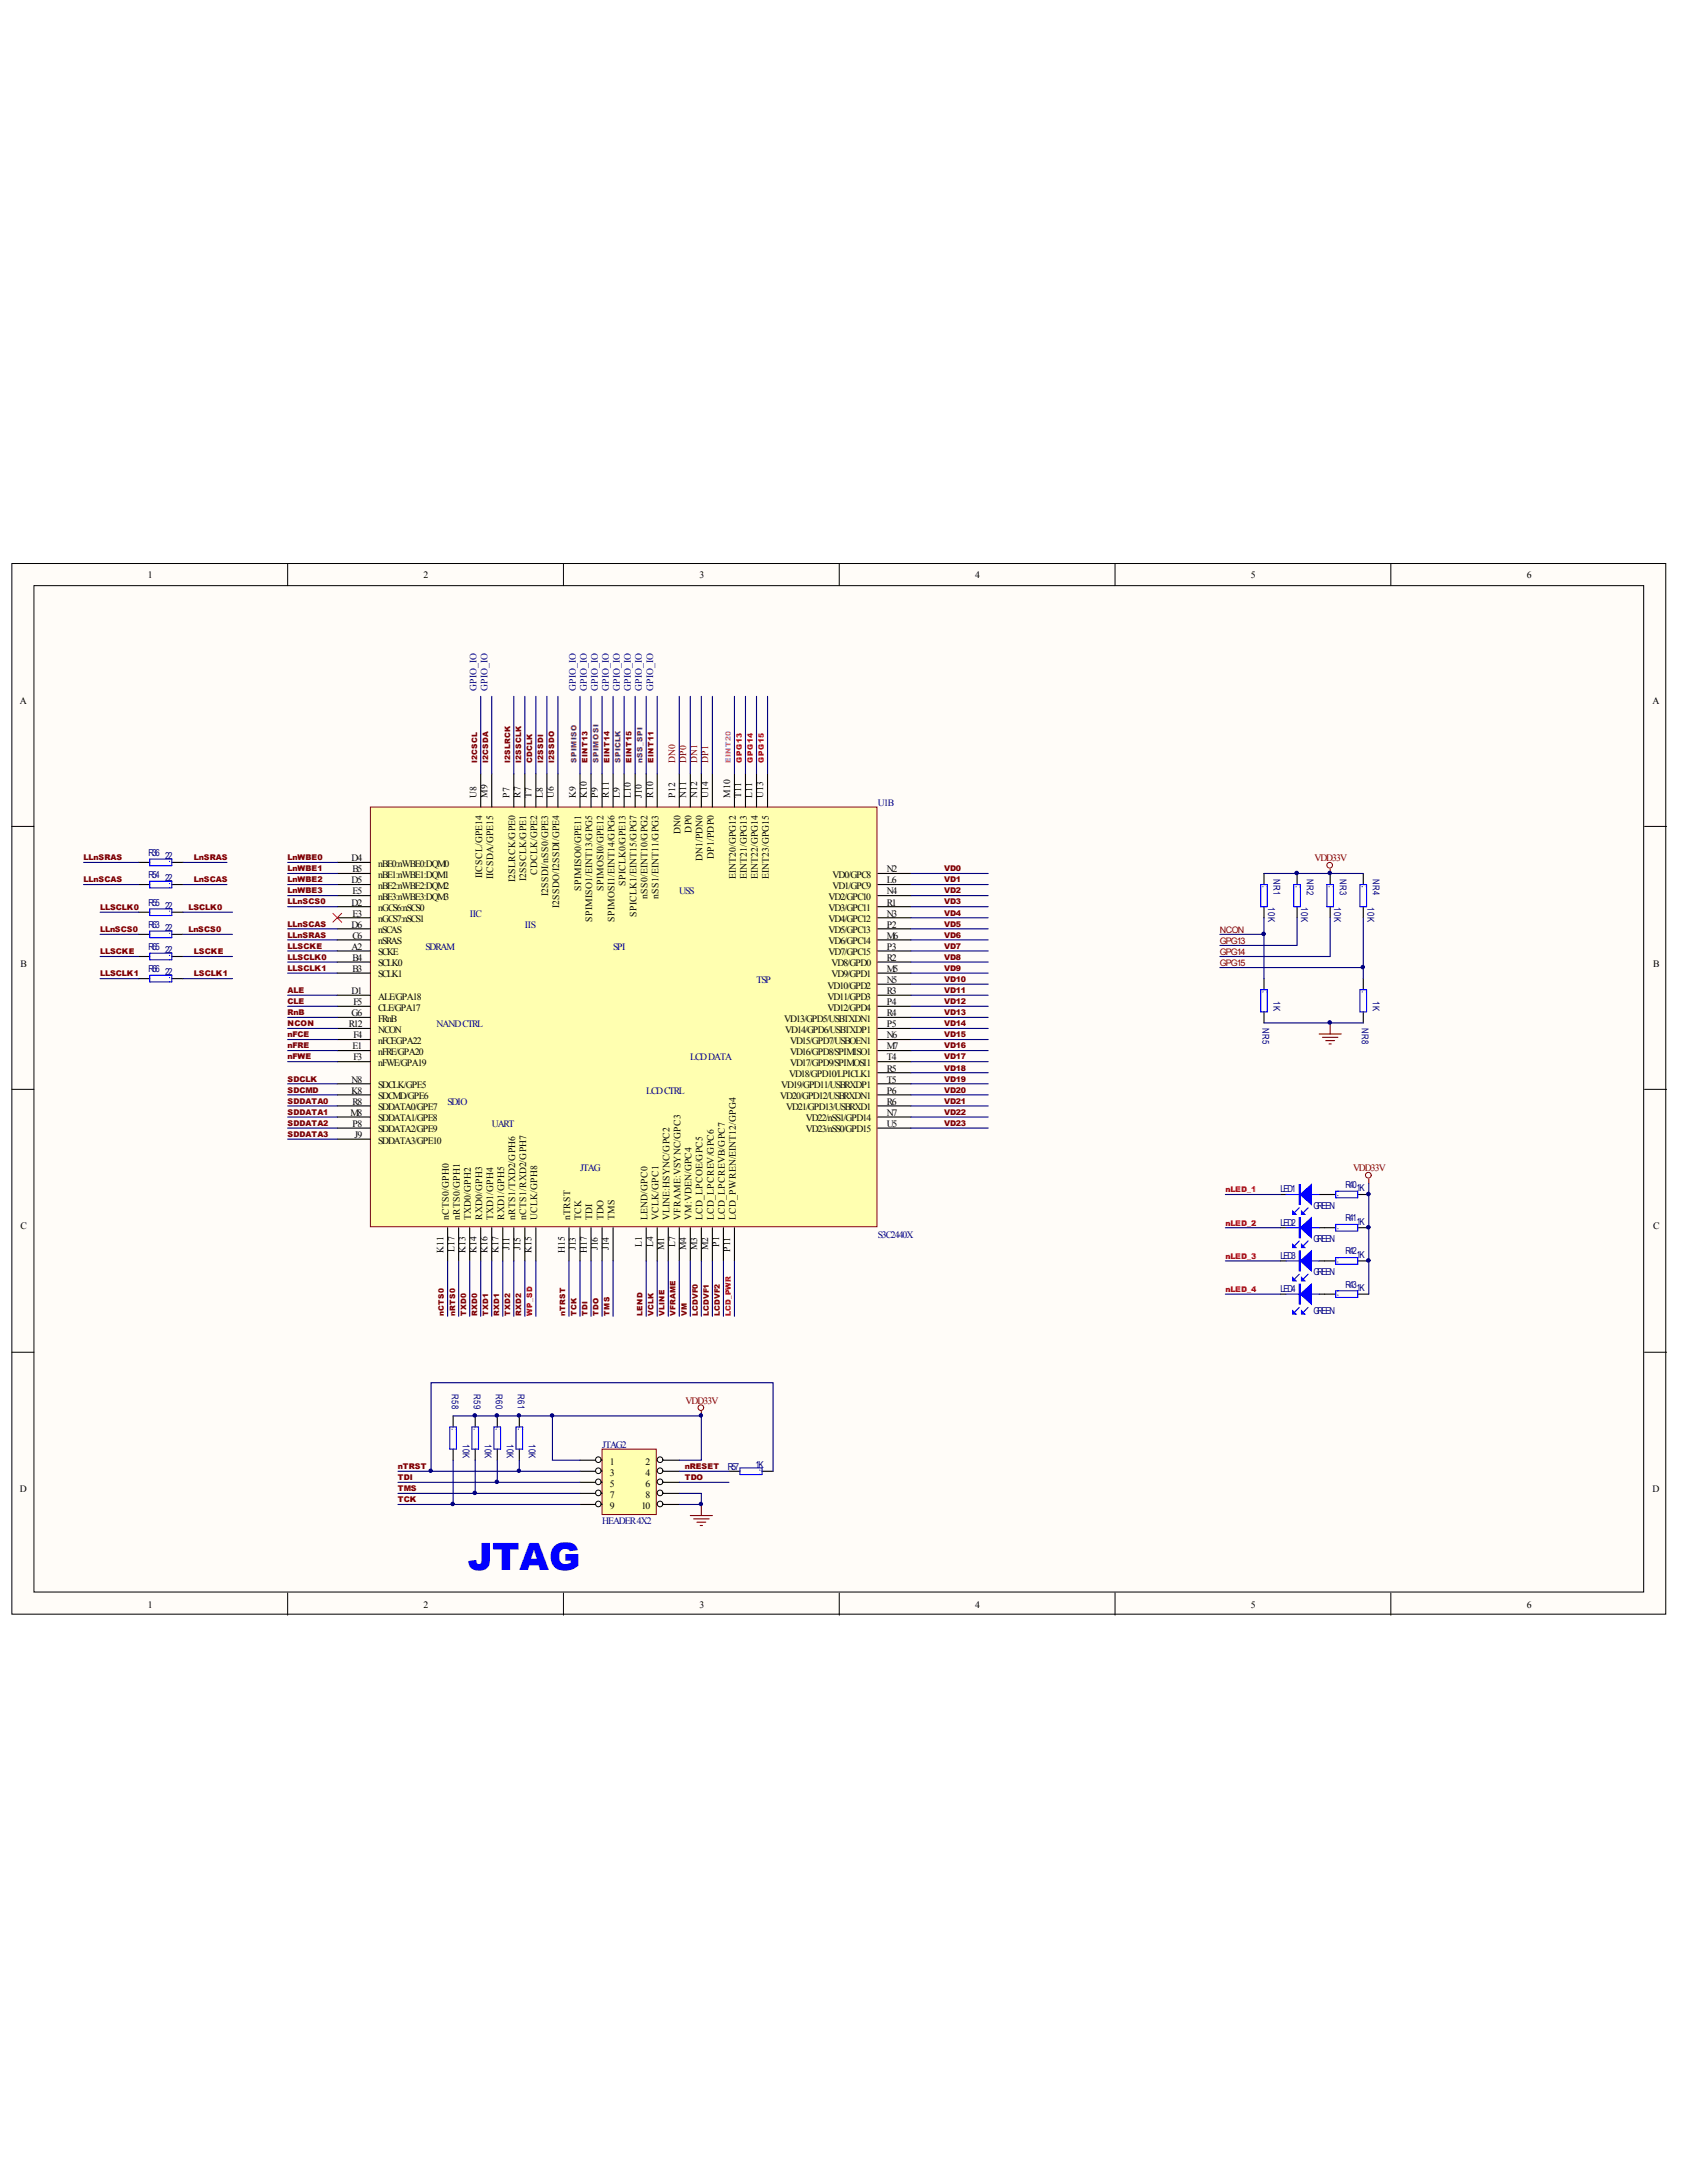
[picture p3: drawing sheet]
<svg xmlns="http://www.w3.org/2000/svg" width="216mm" height="279mm" viewBox="0 0 216 279" stroke-linecap="round" stroke-linejoin="round" font-family="sans-serif">
<defs><g id="words">
<text font-size="4.8" fill="#00f" x="59.8" y="200.7">JTAG</text>
<g font-size="1.2">
<text x="18.9" y="73.9">1</text>
<text x="54.1" y="73.9">2</text>
<text x="89.4" y="73.9">3</text>
<text x="124.7" y="73.9">4</text>
<text x="159.9" y="73.9">5</text>
<text x="195.2" y="73.9">6</text>
<text x="2.5" y="89.9">A</text>
<text x="211.3" y="89.9">A</text>
<text x="60.9" y="102" transform="rotate(-90 60.9 102)">U8</text>
<text x="62.3" y="102" transform="rotate(-90 62.3 102)">M9</text>
<text x="65.1" y="102" transform="rotate(-90 65.1 102)">P7</text>
<text x="66.6" y="102" transform="rotate(-90 66.6 102)">R7</text>
<text x="68" y="102" transform="rotate(-90 68 102)">T7</text>
<text x="69.4" y="102" transform="rotate(-90 69.4 102)">L8</text>
<text x="70.8" y="102" transform="rotate(-90 70.8 102)">U6</text>
<text x="73.6" y="102" transform="rotate(-90 73.6 102)">K9</text>
<text x="75" y="102" transform="rotate(-90 75 102)">K10</text>
<text x="76.4" y="102" transform="rotate(-90 76.4 102)">P9</text>
<text x="77.8" y="102" transform="rotate(-90 77.8 102)">R11</text>
<text x="79.2" y="102" transform="rotate(-90 79.2 102)">L9</text>
<text x="80.7" y="102" transform="rotate(-90 80.7 102)">L10</text>
<text x="82.1" y="102" transform="rotate(-90 82.1 102)">J10</text>
<text x="83.5" y="102" transform="rotate(-90 83.5 102)">R10</text>
<text x="86.3" y="102" transform="rotate(-90 86.3 102)">P12</text>
<text x="87" y="106.6" transform="rotate(-90 87 106.6)">DN0</text>
<text x="87.7" y="102" transform="rotate(-90 87.7 102)">N11</text>
<text x="88.4" y="106.4" transform="rotate(-90 88.4 106.4)">DP0</text>
<text x="89.1" y="102" transform="rotate(-90 89.1 102)">N12</text>
<text x="90.5" y="102" transform="rotate(-90 90.5 102)">U14</text>
<text x="93.3" y="102" transform="rotate(-90 93.3 102)">M10</text>
<text x="94.8" y="102" transform="rotate(-90 94.8 102)">T11</text>
<text x="96.2" y="102" transform="rotate(-90 96.2 102)">L11</text>
<text x="97.6" y="102" transform="rotate(-90 97.6 102)">U13</text>
<text x="44.9" y="110.1">D4</text>
<text x="44.9" y="112.9">D5</text>
<text x="45.1" y="111.5">B5</text>
<text x="48.3" y="110.8">nBE0:nWBE0:DQM0</text>
<text x="48.3" y="112.2">nBE1:nWBE1:DQM1</text>
<text x="48.3" y="113.6">nBE2:nWBE2:DQM2</text>
<text x="61.6" y="112.2" transform="rotate(-90 61.6 112.2)">IICSCL/GPE14</text>
<text x="63" y="112.4" transform="rotate(-90 63 112.4)">IICSDA/GPE15</text>
<text x="65.8" y="112.8" transform="rotate(-90 65.8 112.8)">I2SLRCK/GPE0</text>
<text x="67.3" y="112.6" transform="rotate(-90 67.3 112.6)">I2SSCLK/GPE1</text>
<text x="68.7" y="111.9" transform="rotate(-90 68.7 111.9)">CDCLK/GPE2</text>
<text x="74.3" y="113.9" transform="rotate(-90 74.3 113.9)">SPIMISO0/GPE11</text>
<text x="77.1" y="113.9" transform="rotate(-90 77.1 113.9)">SPIMOSI0/GPE12</text>
<text x="79.9" y="113.3" transform="rotate(-90 79.9 113.3)">SPICLK0/GPE13</text>
<text x="89.8" y="110.1" transform="rotate(-90 89.8 110.1)">DN1/PDN0</text>
<text x="91.2" y="109.8" transform="rotate(-90 91.2 109.8)">DP1/PDP0</text>
<text x="94" y="112.4" transform="rotate(-90 94 112.4)">EINT20/GPG12</text>
<text x="95.5" y="112.4" transform="rotate(-90 95.5 112.4)">EINT21/GPG13</text>
<text x="96.9" y="112.4" transform="rotate(-90 96.9 112.4)">EINT22/GPG14</text>
<text x="98.3" y="112.4" transform="rotate(-90 98.3 112.4)">EINT23/GPG15</text>
<text x="106.4" y="113.6">VD1/GPC9</text>
<text x="106.4" y="112.2">VD0/GPC8</text>
<text x="113.3" y="112.9">L6</text>
<text x="113.3" y="111.5">N2</text>
<text x="44.9" y="115.7">D2</text>
<text x="44.9" y="118.6">D6</text>
<text x="45.1" y="114.3">E5</text>
<text x="45.1" y="117.2">E3</text>
<text x="45.1" y="120">C6</text>
<text x="48.3" y="115">nBE3:nWBE3:DQM3</text>
<text x="48.3" y="116.5">nGCS6:nSCS0</text>
<text x="48.3" y="117.9">nGCS7:nSCS1</text>
<text x="48.3" y="119.3">nSCAS</text>
<text x="70.1" y="114.5" transform="rotate(-90 70.1 114.5)">I2SSDI/nSS0/GPE3</text>
<text x="71.5" y="116" transform="rotate(-90 71.5 116)">I2SSDO/I2SSDI/GPE4</text>
<text x="75.7" y="117.8" transform="rotate(-90 75.7 117.8)">SPIMISO1/EINT13/GPG5</text>
<text x="78.5" y="117.8" transform="rotate(-90 78.5 117.8)">SPIMOSI1/EINT14/GPG6</text>
<text x="81.4" y="117.2" transform="rotate(-90 81.4 117.2)">SPICLK1/EINT15/GPG7</text>
<text x="82.8" y="114.9" transform="rotate(-90 82.8 114.9)">nSS0/EINT10/GPG2</text>
<text x="84.2" y="114.9" transform="rotate(-90 84.2 114.9)">nSS1/EINT11/GPG3</text>
<text x="105.9" y="119.3">VD5/GPC13</text>
<text x="105.9" y="117.9">VD4/GPC12</text>
<text x="105.9" y="116.5">VD3/GPC11</text>
<text x="105.9" y="115">VD2/GPC10</text>
<text x="113.3" y="120">M6</text>
<text x="113.3" y="118.6">P2</text>
<text x="113.3" y="117.2">N3</text>
<text x="113.3" y="115.7">R1</text>
<text x="113.3" y="114.3">N4</text>
<text x="2.6" y="123.5">B</text>
<text x="44.9" y="121.4">A2</text>
<text x="45.1" y="122.8">B4</text>
<text x="45.1" y="124.2">B3</text>
<text x="48.3" y="120.7">nSRAS</text>
<text x="48.3" y="122.1">SCKE</text>
<text x="48.3" y="123.5">SCLK0</text>
<text x="48.3" y="124.9">SCLK1</text>
<text x="105.9" y="122.1">VD7/GPC15</text>
<text x="105.9" y="120.7">VD6/GPC14</text>
<text x="106.3" y="124.9">VD9/GPD1</text>
<text x="106.3" y="123.5">VD8/GPD0</text>
<text x="113.3" y="125.7">N5</text>
<text x="113.3" y="124.2">M5</text>
<text x="113.3" y="122.8">R2</text>
<text x="113.3" y="121.4">P3</text>
<text x="211.3" y="123.5">B</text>
<text x="44.6" y="131.3">R12</text>
<text x="44.9" y="127.1">D1</text>
<text x="44.9" y="129.9">G6</text>
<text x="45.2" y="128.5">F5</text>
<text x="48.3" y="127.8">ALE/GPA18</text>
<text x="48.3" y="129.2">CLE/GPA17</text>
<text x="48.3" y="130.6">FRnB</text>
<text x="100.2" y="130.6">VD13/GPD5/USBTXDN1</text>
<text x="105.8" y="129.2">VD12/GPD4</text>
<text x="105.8" y="127.8">VD11/GPD3</text>
<text x="105.8" y="126.4">VD10/GPD2</text>
<text x="113.3" y="131.3">P5</text>
<text x="113.3" y="129.9">R4</text>
<text x="113.3" y="128.5">P4</text>
<text x="113.3" y="127.1">R3</text>
<text x="45.1" y="134.1">E1</text>
<text x="45.2" y="132.7">F4</text>
<text x="45.2" y="135.6">F3</text>
<text x="48.3" y="132">NCON</text>
<text x="48.3" y="133.4">nFCEGPA22</text>
<text x="48.3" y="134.9">nFRE/GPA20</text>
<text x="48.3" y="136.3">nFWE/GPA19</text>
<text x="100.4" y="132">VD14/GPD6/USBTXDP1</text>
<text x="100.9" y="137.7">VD18/GPD10/LPICLK1</text>
<text x="101" y="136.3">VD17/GPD9/SPIMOSI1</text>
<text x="101" y="134.9">VD16/GPD8/SPIMISO1</text>
<text x="101" y="133.4">VD15/GPD7/USBOEN1</text>
<text x="113.3" y="137">R5</text>
<text x="113.3" y="135.6">T4</text>
<text x="113.3" y="134.1">M7</text>
<text x="113.3" y="132.7">N6</text>
<text x="44.8" y="142.6">M8</text>
<text x="44.9" y="138.4">N8</text>
<text x="44.9" y="139.8">K8</text>
<text x="45.1" y="141.2">R8</text>
<text x="48.3" y="139.1">SDCLK/GPE5</text>
<text x="48.3" y="140.5">SDCMD/GPE6</text>
<text x="48.3" y="141.9">SDDATA0/GPE7</text>
<text x="48.3" y="143.3">SDDATA1/GPE8</text>
<text x="99.7" y="140.5">VD20/GPD12/USBRXDN1</text>
<text x="99.9" y="139.1">VD19/GPD11/USBRXDP1</text>
<text x="100.5" y="141.9">VD21/GPD13/USBRXD1</text>
<text x="103" y="143.3">VD22/nSS1/GPD14</text>
<text x="113.3" y="142.6">N7</text>
<text x="113.3" y="141.2">R6</text>
<text x="113.3" y="139.8">P6</text>
<text x="113.3" y="138.4">T5</text>
<text x="45.1" y="144.1">P8</text>
<text x="45.3" y="145.5">J9</text>
<text x="48.3" y="144.8">SDDATA2/GPE9</text>
<text x="48.3" y="146.2">SDDATA3/GPE10</text>
<text x="103" y="144.8">VD23/nSS0/GPD15</text>
<text x="113.3" y="144.1">U5</text>
<text x="57.4" y="155.9" transform="rotate(-90 57.4 155.9)">nCTS0/GPH0</text>
<text x="58.8" y="155.9" transform="rotate(-90 58.8 155.9)">nRTS0/GPH1</text>
<text x="60.2" y="155.9" transform="rotate(-90 60.2 155.9)">TXD0/GPH2</text>
<text x="61.6" y="155.9" transform="rotate(-90 61.6 155.9)">RXD0/GPH3</text>
<text x="63" y="155.9" transform="rotate(-90 63 155.9)">TXD1/GPH4</text>
<text x="64.4" y="155.9" transform="rotate(-90 64.4 155.9)">RXD1/GPH5</text>
<text x="65.8" y="155.9" transform="rotate(-90 65.8 155.9)">nRTS1/TXD2/GPH6</text>
<text x="67.3" y="155.9" transform="rotate(-90 67.3 155.9)">nCTS1/RXD2/GPH7</text>
<text x="68.7" y="155.9" transform="rotate(-90 68.7 155.9)">UCLK/GPH8</text>
<text x="72.9" y="155.9" transform="rotate(-90 72.9 155.9)">nTRST</text>
<text x="74.3" y="155.9" transform="rotate(-90 74.3 155.9)">TCK</text>
<text x="75.7" y="155.9" transform="rotate(-90 75.7 155.9)">TDI</text>
<text x="77.1" y="155.9" transform="rotate(-90 77.1 155.9)">TDO</text>
<text x="78.5" y="155.9" transform="rotate(-90 78.5 155.9)">TMS</text>
<text x="82.8" y="155.9" transform="rotate(-90 82.8 155.9)">LEND/GPC0</text>
<text x="84.2" y="155.9" transform="rotate(-90 84.2 155.9)">VCLK/GPC1</text>
<text x="85.6" y="155.9" transform="rotate(-90 85.6 155.9)">VLINE:HSYNC/GPC2</text>
<text x="87" y="155.9" transform="rotate(-90 87 155.9)">VFRAME:VSYNC/GPC3</text>
<text x="88.4" y="155.9" transform="rotate(-90 88.4 155.9)">VM:VDEN/GPC4</text>
<text x="89.8" y="155.9" transform="rotate(-90 89.8 155.9)">LCD_LPCOE/GPC5</text>
<text x="91.2" y="155.9" transform="rotate(-90 91.2 155.9)">LCD_LPCREV/GPC6</text>
<text x="92.6" y="155.9" transform="rotate(-90 92.6 155.9)">LCD_LPCREVB/GPC7</text>
<text x="94" y="155.9" transform="rotate(-90 94 155.9)">LCD_PWREN/EINT12/GPG4</text>
<text x="2.6" y="157.2">C</text>
<text x="56.7" y="160.2" transform="rotate(-90 56.7 160.2)">K11</text>
<text x="58.1" y="160.1" transform="rotate(-90 58.1 160.1)">L17</text>
<text x="59.5" y="160.2" transform="rotate(-90 59.5 160.2)">K13</text>
<text x="60.9" y="160.2" transform="rotate(-90 60.9 160.2)">K14</text>
<text x="62.3" y="160.2" transform="rotate(-90 62.3 160.2)">K16</text>
<text x="63.7" y="160.2" transform="rotate(-90 63.7 160.2)">K17</text>
<text x="65.1" y="159.8" transform="rotate(-90 65.1 159.8)">J11</text>
<text x="66.6" y="159.8" transform="rotate(-90 66.6 159.8)">J15</text>
<text x="68" y="160.2" transform="rotate(-90 68 160.2)">K15</text>
<text x="72.2" y="160.2" transform="rotate(-90 72.2 160.2)">H15</text>
<text x="73.6" y="159.8" transform="rotate(-90 73.6 159.8)">J13</text>
<text x="75" y="160.2" transform="rotate(-90 75 160.2)">H17</text>
<text x="76.4" y="159.8" transform="rotate(-90 76.4 159.8)">J16</text>
<text x="77.8" y="159.8" transform="rotate(-90 77.8 159.8)">J14</text>
<text x="82.1" y="159.5" transform="rotate(-90 82.1 159.5)">L1</text>
<text x="83.5" y="159.5" transform="rotate(-90 83.5 159.5)">L4</text>
<text x="84.9" y="159.8" transform="rotate(-90 84.9 159.8)">M1</text>
<text x="86.3" y="159.5" transform="rotate(-90 86.3 159.5)">L7</text>
<text x="87.7" y="159.8" transform="rotate(-90 87.7 159.8)">M4</text>
<text x="89.1" y="159.8" transform="rotate(-90 89.1 159.8)">M3</text>
<text x="90.5" y="159.8" transform="rotate(-90 90.5 159.8)">M2</text>
<text x="91.9" y="159.5" transform="rotate(-90 91.9 159.5)">P1</text>
<text x="93.3" y="160.1" transform="rotate(-90 93.3 160.1)">P11</text>
<text x="211.3" y="157.2">C</text>
<text x="2.5" y="190.8">D</text>
<text x="77.9" y="187.2">1</text>
<text x="77.9" y="188.6">3</text>
<text x="77.9" y="190">5</text>
<text x="77.9" y="191.5">7</text>
<text x="82.5" y="187.2">2</text>
<text x="82.5" y="188.6">4</text>
<text x="82.5" y="190">6</text>
<text x="82.5" y="191.5">8</text>
<text x="211.3" y="190.8">D</text>
<text x="77.9" y="192.9">9</text>
<text x="82" y="192.9">10</text>
<text x="18.9" y="205.5">1</text>
<text x="54.1" y="205.5">2</text>
<text x="89.4" y="205.5">3</text>
<text x="124.7" y="205.5">4</text>
<text x="159.9" y="205.5">5</text>
<text x="195.2" y="205.5">6</text>
</g>
<g font-size="1.2" fill="#000080">
<text x="60.9" y="88.3" transform="rotate(-90 60.9 88.3)">GPIO_IO</text>
<text x="62.3" y="88.3" transform="rotate(-90 62.3 88.3)">GPIO_IO</text>
<text x="73.6" y="88.3" transform="rotate(-90 73.6 88.3)">GPIO_IO</text>
<text x="75" y="88.3" transform="rotate(-90 75 88.3)">GPIO_IO</text>
<text x="76.4" y="88.3" transform="rotate(-90 76.4 88.3)">GPIO_IO</text>
<text x="77.8" y="88.3" transform="rotate(-90 77.8 88.3)">GPIO_IO</text>
<text x="79.2" y="88.3" transform="rotate(-90 79.2 88.3)">GPIO_IO</text>
<text x="80.7" y="88.3" transform="rotate(-90 80.7 88.3)">GPIO_IO</text>
<text x="82.1" y="88.3" transform="rotate(-90 82.1 88.3)">GPIO_IO</text>
<text x="83.5" y="88.3" transform="rotate(-90 83.5 88.3)">GPIO_IO</text>
<text x="112.2" y="103">U1B</text>
<text x="19" y="109.4">R36</text>
<text x="19" y="112.2">R54</text>
<text x="21.1" y="109.8">22</text>
<text x="21.1" y="112.7">22</text>
<text x="162.8" y="112.4" transform="rotate(90 162.8 112.4)">NR1</text>
<text x="167" y="112.4" transform="rotate(90 167 112.4)">NR2</text>
<text x="171.3" y="112.4" transform="rotate(90 171.3 112.4)">NR3</text>
<text x="175.5" y="112.4" transform="rotate(90 175.5 112.4)">NR4</text>
<text x="19" y="115.8">R55</text>
<text x="19" y="118.6">R63</text>
<text x="21.1" y="116.2">22</text>
<text x="21.1" y="119">22</text>
<text x="60" y="117.2">IIC</text>
<text x="67.1" y="118.6">IIS</text>
<text x="86.8" y="114.3">USS</text>
<text x="162.1" y="115.9" transform="rotate(90 162.1 115.9)">10K</text>
<text x="166.3" y="115.9" transform="rotate(90 166.3 115.9)">10K</text>
<text x="170.6" y="115.9" transform="rotate(90 170.6 115.9)">10K</text>
<text x="174.8" y="115.9" transform="rotate(90 174.8 115.9)">10K</text>
<text x="19" y="121.4">R65</text>
<text x="19" y="124.3">R66</text>
<text x="21.1" y="121.9">22</text>
<text x="21.1" y="124.7">22</text>
<text x="54.4" y="121.4">SDRAM</text>
<text x="78.4" y="121.4">SPI</text>
<text x="96.7" y="125.7">TSP</text>
<text x="55.8" y="131.3">NANDCTRL</text>
<text x="161.4" y="131.5" transform="rotate(90 161.4 131.5)">NR5</text>
<text x="162.8" y="127.9" transform="rotate(90 162.8 127.9)">1K</text>
<text x="174.1" y="131.5" transform="rotate(90 174.1 131.5)">NR8</text>
<text x="175.5" y="127.9" transform="rotate(90 175.5 127.9)">1K</text>
<text x="88.2" y="135.6">LCDDATA</text>
<text x="57.2" y="141.2">SDIO</text>
<text x="82.6" y="139.8">LCDCTRL</text>
<text x="62.9" y="144.1">UART</text>
<text x="74.1" y="149.7">JTAG</text>
<text x="163.7" y="152.4">LED1</text>
<text x="167.9" y="154.5">GREEN</text>
<text x="172" y="151.9">R40</text>
<text x="173.4" y="152.3">1K</text>
<text x="112.2" y="158.2">S3C2440X</text>
<text x="163.7" y="156.7">LED2</text>
<text x="163.7" y="160.9">LED3</text>
<text x="167.9" y="158.8">GREEN</text>
<text x="172" y="156.1">R41</text>
<text x="172" y="160.4">R42</text>
<text x="173.4" y="156.5">1K</text>
<text x="173.4" y="160.8">1K</text>
<text x="163.7" y="165.2">LED4</text>
<text x="167.9" y="163">GREEN</text>
<text x="167.9" y="168">GREEN</text>
<text x="172" y="164.6">R43</text>
<text x="173.4" y="165">1K</text>
<text x="57.7" y="178.2" transform="rotate(90 57.7 178.2)">R58</text>
<text x="60.6" y="178.2" transform="rotate(90 60.6 178.2)">R59</text>
<text x="63.4" y="178.2" transform="rotate(90 63.4 178.2)">R60</text>
<text x="66.2" y="178.2" transform="rotate(90 66.2 178.2)">R61</text>
<text x="59.2" y="184.5" transform="rotate(90 59.2 184.5)">10K</text>
<text x="62" y="184.5" transform="rotate(90 62 184.5)">10K</text>
<text x="64.8" y="184.5" transform="rotate(90 64.8 184.5)">10K</text>
<text x="67.6" y="184.5" transform="rotate(90 67.6 184.5)">10K</text>
<text x="77" y="185.1">JTAG2</text>
<text x="93" y="187.9">R57</text>
<text x="96.6" y="187.7">1K</text>
<text x="77" y="194.9">HEADER4X2</text>
</g>
<g font-size="1.2" fill="#800000">
<text x="86.3" y="97.5" transform="rotate(-90 86.3 97.5)">DN0</text>
<text x="87.7" y="97.5" transform="rotate(-90 87.7 97.5)">DP0</text>
<text x="89.1" y="97.5" transform="rotate(-90 89.1 97.5)">DN1</text>
<text x="90.5" y="97.5" transform="rotate(-90 90.5 97.5)">DP1</text>
<text x="168" y="110.1">VDD33V</text>
<text x="173" y="149.7">VDD33V</text>
<text x="87.6" y="179.4">VDD33V</text>
</g>
<g font-size="1.1" fill="#800000">
<text x="155.9" y="119.2">NCON</text>
<text x="155.9" y="120.6">GPG13</text>
<text x="155.9" y="122">GPG14</text>
<text x="155.9" y="123.5">GPG15</text>
</g>
<g font-size="1" fill="#800000">
<text x="10.7" y="112.8">LLnSCAS</text>
<text x="10.7" y="110">LLnSRAS</text>
<text x="24.8" y="112.8">LnSCAS</text>
<text x="24.8" y="110">LnSRAS</text>
<text x="36.8" y="110">LnWBE0</text>
<text x="36.8" y="111.4">LnWBE1</text>
<text x="36.8" y="112.8">LnWBE2</text>
<text x="120.7" y="111.4">VD0</text>
<text x="120.7" y="112.8">VD1</text>
<text x="12.8" y="116.3">LLSCLK0</text>
<text x="12.8" y="119.2">LLnSCS0</text>
<text x="24.1" y="116.3">LSCLK0</text>
<text x="24.1" y="119.2">LnSCS0</text>
<text x="36.8" y="115.6">LLnSCS0</text>
<text x="36.8" y="118.4">LLnSCAS</text>
<text x="36.8" y="119.9">LLnSRAS</text>
<text x="36.8" y="114.2">LnWBE3</text>
<text x="120.7" y="114.2">VD2</text>
<text x="120.7" y="115.6">VD3</text>
<text x="120.7" y="117">VD4</text>
<text x="120.7" y="118.4">VD5</text>
<text x="120.7" y="119.9">VD6</text>
<text x="12.8" y="122">LLSCKE</text>
<text x="12.8" y="124.8">LLSCLK1</text>
<text x="24.8" y="122">LSCKE</text>
<text x="24.8" y="124.8">LSCLK1</text>
<text x="36.8" y="121.3">LLSCKE</text>
<text x="36.8" y="122.7">LLSCLK0</text>
<text x="36.8" y="124.1">LLSCLK1</text>
<text x="120.7" y="121.3">VD7</text>
<text x="120.7" y="122.7">VD8</text>
<text x="120.7" y="124.1">VD9</text>
<text x="120.7" y="125.5">VD10</text>
<text x="36.8" y="126.9">ALE</text>
<text x="36.8" y="128.4">CLE</text>
<text x="36.8" y="129.8">RnB</text>
<text x="36.8" y="131.2">NCON</text>
<text x="120.7" y="126.9">VD11</text>
<text x="120.7" y="128.4">VD12</text>
<text x="120.7" y="129.8">VD13</text>
<text x="120.7" y="131.2">VD14</text>
<text x="36.8" y="132.6">nFCE</text>
<text x="36.8" y="134">nFRE</text>
<text x="36.8" y="135.4">nFWE</text>
<text x="120.7" y="132.6">VD15</text>
<text x="120.7" y="134">VD16</text>
<text x="120.7" y="135.4">VD17</text>
<text x="120.7" y="136.8">VD18</text>
<text x="36.8" y="138.3">SDCLK</text>
<text x="36.8" y="139.7">SDCMD</text>
<text x="36.8" y="141.1">SDDATA0</text>
<text x="36.8" y="142.5">SDDATA1</text>
<text x="36.8" y="143.9">SDDATA2</text>
<text x="120.7" y="138.3">VD19</text>
<text x="120.7" y="139.7">VD20</text>
<text x="120.7" y="141.1">VD21</text>
<text x="120.7" y="142.5">VD22</text>
<text x="120.7" y="143.9">VD23</text>
<text x="36.8" y="145.3">SDDATA3</text>
<text x="50.9" y="187.8">nTRST</text>
<text x="50.9" y="189.2">TDI</text>
<text x="50.9" y="190.6">TMS</text>
<text x="87.5" y="187.8">nRESET</text>
<text x="87.5" y="189.2">TDO</text>
<text x="50.9" y="192">TCK</text>
</g>
<g font-size="1" fill="#f00">
<text x="156.6" y="152.4">nLED_1</text>
<text x="156.6" y="156.7">nLED_2</text>
<text x="156.6" y="160.9">nLED_3</text>
<text x="156.6" y="165.1">nLED_4</text>
</g>
<g font-size=".9" fill="#800000">
<text x="61" y="97.5" transform="rotate(-90 61 97.5)">I2CSCL</text>
<text x="62.4" y="97.5" transform="rotate(-90 62.4 97.5)">I2CSDA</text>
<text x="65.2" y="97.5" transform="rotate(-90 65.2 97.5)">I2SLRCK</text>
<text x="66.6" y="97.5" transform="rotate(-90 66.6 97.5)">I2SSCLK</text>
<text x="68" y="97.5" transform="rotate(-90 68 97.5)">CDCLK</text>
<text x="69.4" y="97.5" transform="rotate(-90 69.4 97.5)">I2SSDI</text>
<text x="70.9" y="97.5" transform="rotate(-90 70.9 97.5)">I2SSDO</text>
<text x="75.1" y="97.5" transform="rotate(-90 75.1 97.5)">EINT13</text>
<text x="77.9" y="97.5" transform="rotate(-90 77.9 97.5)">EINT14</text>
<text x="80.7" y="97.5" transform="rotate(-90 80.7 97.5)">EINT15</text>
<text x="83.5" y="97.5" transform="rotate(-90 83.5 97.5)">EINT11</text>
<text x="56.8" y="168.3" transform="rotate(-90 56.8 168.3)">nCTS0</text>
<text x="58.2" y="168.3" transform="rotate(-90 58.2 168.3)">nRTS0</text>
<text x="59.6" y="168.3" transform="rotate(-90 59.6 168.3)">TXD0</text>
<text x="61" y="168.3" transform="rotate(-90 61 168.3)">RXD0</text>
<text x="62.4" y="168.3" transform="rotate(-90 62.4 168.3)">TXD1</text>
<text x="63.8" y="168.3" transform="rotate(-90 63.8 168.3)">RXD1</text>
<text x="65.2" y="168.3" transform="rotate(-90 65.2 168.3)">TXD2</text>
<text x="66.6" y="168.3" transform="rotate(-90 66.6 168.3)">RXD2</text>
<text x="72.3" y="168.3" transform="rotate(-90 72.3 168.3)">nTRST</text>
<text x="73.7" y="168.3" transform="rotate(-90 73.7 168.3)">TCK</text>
<text x="75.1" y="168.3" transform="rotate(-90 75.1 168.3)">TDI</text>
<text x="76.5" y="168.3" transform="rotate(-90 76.5 168.3)">TDO</text>
<text x="77.9" y="168.3" transform="rotate(-90 77.9 168.3)">TMS</text>
<text x="82.1" y="168.3" transform="rotate(-90 82.1 168.3)">LEND</text>
<text x="83.5" y="168.3" transform="rotate(-90 83.5 168.3)">VCLK</text>
<text x="85" y="168.3" transform="rotate(-90 85 168.3)">VLINE</text>
<text x="86.4" y="168.3" transform="rotate(-90 86.4 168.3)">VFRAME</text>
<text x="87.8" y="168.3" transform="rotate(-90 87.8 168.3)">VM</text>
<text x="89.2" y="168.3" transform="rotate(-90 89.2 168.3)">LCDVF0</text>
<text x="90.6" y="168.3" transform="rotate(-90 90.6 168.3)">LCDVF1</text>
<text x="92" y="168.3" transform="rotate(-90 92 168.3)">LCDVF2</text>
</g>
<g font-size=".9" fill="#800080">
<text x="73.7" y="97.5" transform="rotate(-90 73.7 97.5)">SPIMISO</text>
<text x="76.5" y="97.5" transform="rotate(-90 76.5 97.5)">SPIMOSI</text>
<text x="79.3" y="97.5" transform="rotate(-90 79.3 97.5)">SPICLK</text>
<text x="82.1" y="97.5" transform="rotate(-90 82.1 97.5)">nSS_SPI</text>
</g>
<text font-size=".9" fill="#f0f" x="93.4" y="97.5" transform="rotate(-90 93.4 97.5)">EINT20</text>
<g font-size=".9" fill="#f00">
<text x="94.8" y="97.5" transform="rotate(-90 94.8 97.5)">GPG13</text>
<text x="96.2" y="97.5" transform="rotate(-90 96.2 97.5)">GPG14</text>
<text x="97.6" y="97.5" transform="rotate(-90 97.6 97.5)">GPG15</text>
<text x="68" y="168.3" transform="rotate(-90 68 168.3)">WP_SD</text>
<text x="93.4" y="168.3" transform="rotate(-90 93.4 168.3)">LCD_PWR</text>
</g>
</g></defs>
<g fill="#fffcf8" stroke="#000" stroke-width=".13">
<path d="M1.5 72h211.4v134.3h-211.4z"/>
<path d="M4.3 74.9h205.8v128.6h-205.8z"/>
</g>
<g fill="none" stroke="#000" stroke-width=".13">
<path d="M36.8 72v2.9M72 72v2.9M107.3 72v2.9M142.5 72v2.9M177.8 72v2.9M1.5 105.6h2.8M210.2 105.6h2.8M1.5 139.2h2.8M210.2 139.2h2.8M1.5 172.9h2.8M210.2 172.9h2.8M36.8 203.6v2.9"/>
<path d="M72 203.6v2.9M107.3 203.6v2.9M142.5 203.6v2.9M177.8 203.6v2.9"/>
</g>
<path d="M47.3 103.2h64.8v53.6h-64.8z" fill="#ffffb0" stroke="#800000" stroke-width=".13"/>
<g fill="none" stroke="#000" stroke-width=".14">
<path d="M61.4 98.9v4.3M62.9 98.9v4.3M65.7 98.9v4.3M67.1 98.9v4.3M68.5 98.9v4.3M69.9 98.9v4.3M71.3 98.9v4.3M74.1 98.9v4.3M75.5 98.9v4.3M77 98.9v4.3M78.4 98.9v4.3M79.8 98.9v4.3"/>
<path d="M81.2 98.9v4.3M82.6 98.9v4.3M84 98.9v4.3M86.8 98.9v4.3M88.2 98.9v4.3M89.7 98.9v4.3M91.1 98.9v4.3M93.9 98.9v4.3M95.3 98.9v4.3M96.7 98.9v4.3M98.1 98.9v4.3M17.7 110.2h1.4"/>
<path d="M17.7 113.1h1.4M17.7 116.6h1.4M17.7 119.4h1.4M22 110.2h1.4M22 113.1h1.4M22 116.6h1.4M22 119.4h1.4M43.1 110.2h4.2M43.1 111.7h4.2M43.1 113.1h4.2M43.1 114.5h4.2M43.1 115.9h4.2"/>
<path d="M43.1 117.3h4.2M43.1 118.7h4.2M112.2 111.7h4.2M112.2 113.1h4.2M112.2 114.5h4.2M112.2 115.9h4.2M112.2 117.3h4.2M112.2 118.7h4.2M161.6 111.7v1.4M161.6 115.9v1.4M165.8 111.7v1.4M165.8 115.9v1.4"/>
<path d="M170 111.7v1.4M170 115.9v1.4M174.3 111.7v1.4M174.3 115.9v1.4M17.7 122.3h1.4M17.7 125.1h1.4M22 122.3h1.4M22 125.1h1.4M43.1 120.1h4.2M43.1 121.6h4.2M43.1 123h4.2M43.1 124.4h4.2"/>
<path d="M43.1 127.2h4.2M43.1 128.6h4.2M43.1 130.1h4.2M43.1 131.5h4.2M43.1 132.9h4.2M43.1 134.3h4.2M43.1 135.7h4.2M43.1 138.5h4.2M43.1 140h4.2M112.2 120.1h4.2M112.2 121.6h4.2M112.2 123h4.2"/>
<path d="M112.2 124.4h4.2M112.2 127.2h4.2M112.2 128.6h4.2M112.2 130.1h4.2M112.2 131.5h4.2M112.2 132.9h4.2M112.2 134.3h4.2M112.2 135.7h4.2M112.2 138.5h4.2M112.2 140h4.2M112.2 137.1h4.2M112.2 125.8h4.2"/>
<path d="M161.6 125.1v1.4M161.6 129.3v1.5M174.3 125.1v1.4M174.3 129.3v1.5M43.1 141.4h4.2M43.1 142.8h4.2M43.1 144.2h4.2M43.1 145.6h4.2M57.2 156.9v4.3M58.6 156.9v4.3M60 156.9v4.3M61.4 156.9v4.3"/>
<path d="M62.9 156.9v4.3M64.3 156.9v4.3M65.7 156.9v4.3M67.1 156.9v4.3M68.5 156.9v4.3M72.7 156.9v4.3M74.1 156.9v4.3M75.5 156.9v4.3M77 156.9v4.3M78.4 156.9v4.3M82.6 156.9v4.3M84 156.9v4.3"/>
<path d="M85.4 156.9v4.3M86.8 156.9v4.3M88.2 156.9v4.3M89.7 156.9v4.3M91.1 156.9v4.3M92.5 156.9v4.3M93.9 156.9v4.3M112.2 141.4h4.2M112.2 142.8h4.2M112.2 144.2h4.2M163.7 152.7h.7M163.7 156.9h.7"/>
<path d="M168.6 152.7h2.1M168.6 156.9h2.1M173.6 152.7h1.4M173.6 156.9h1.4M163.7 161.2h.7M163.7 165.4h.7M168.6 161.2h2.1M168.6 165.4h2.1M173.6 161.2h1.4M173.6 165.4h1.4"/>
</g>
<g fill="none" stroke="#000080" stroke-width=".14">
<path d="M61.4 89v9.9M62.9 89v9.9M65.7 89v9.9M67.1 89v9.9M68.5 89v9.9M69.9 89v9.9M71.3 89v9.9M74.1 89v9.9M75.5 89v9.9M77 89v9.9M78.4 89v9.9M79.8 89v9.9"/>
<path d="M81.2 89v9.9M82.6 89v9.9M84 89v9.9M86.8 89v9.9M88.2 89v9.9M89.7 89v9.9M91.1 89v9.9M93.9 89v9.9M95.3 89v9.9M96.7 89v9.9M98.1 89v9.9M10.7 113.1h7"/>
<path d="M10.7 110.2h7M12.8 119.4h4.9M12.8 116.6h4.9M23.4 113.1h5.6M23.4 110.2h5.6M23.4 119.4h6.3M23.4 116.6h6.3M36.8 111.7h6.3M36.8 113.1h6.3M36.8 114.5h6.3M36.8 115.9h6.3M36.8 118.7h6.3"/>
<path d="M36.8 110.2h6.3M116.4 111.7h9.9M116.4 113.1h9.9M116.4 114.5h9.9M116.4 115.9h9.9M116.4 117.3h9.9M116.4 118.7h9.9M155.9 119.4h5.7M161.6 111.7h12.7M161.6 117.3v7.8M174.3 117.3v7.8M12.8 122.3h4.9"/>
<path d="M12.8 125.1h4.9M23.4 122.3h6.3M23.4 125.1h6.3M36.8 120.1h6.3M36.8 121.6h6.3M36.8 127.2h6.3M36.8 128.6h6.3M36.8 130.1h6.3M36.8 131.5h6.3M36.8 132.9h6.3M36.8 138.5h6.3M36.8 140h6.3"/>
<path d="M36.8 123h6.3M36.8 124.4h6.3M36.8 135.7h6.3M36.8 134.3h6.3M116.4 120.1h9.9M116.4 121.6h9.9M116.4 125.8h9.9M116.4 127.2h9.9M116.4 128.6h9.9M116.4 130.1h9.9M116.4 131.5h9.9M116.4 132.9h9.9"/>
<path d="M116.4 137.1h9.9M116.4 138.5h9.9M116.4 140h9.9M116.4 123h9.9M116.4 124.4h9.9M116.4 135.7h9.9M116.4 134.3h9.9M155.9 123.7h18.4M161.6 130.8h12.7M36.8 141.4h6.3M36.8 142.8h6.3M36.8 144.2h6.3"/>
<path d="M36.8 145.6h6.3M116.4 141.4h9.9M116.4 142.8h9.9M116.4 144.2h9.9M156.6 152.7h7.1M156.6 156.9h7.1M175 151.3v14.1M57.2 161.2v7.1M58.6 161.2v7.1M60 161.2v7.1M61.4 161.2v7.1M62.9 161.2v7.1"/>
<path d="M64.3 161.2v7.1M65.7 161.2v7.1M67.1 161.2v7.1M68.5 161.2v7.1M72.7 161.2v7.1M74.1 161.2v7.1M75.5 161.2v7.1M77 161.2v7.1M78.4 161.2v7.1M82.6 161.2v7.1M84 161.2v7.1M85.4 161.2v7.1"/>
<path d="M86.8 161.2v7.1M88.2 161.2v7.1M89.7 161.2v7.1M91.1 161.2v7.1M92.5 161.2v7.1M93.9 161.2v7.1M156.6 161.2h7.1M156.6 165.4h7.1"/>
</g>
<g fill="none" stroke="#00f" stroke-width=".14">
<path d="M19.1 109.8h2.9v.9h-2.9zM19.1 112.6h2.9v.9h-2.9zM19.1 116.2h2.9v.8h-2.9zM19.1 119h2.9v.9h-2.9zM161.1 113.1h.9v2.8h-.9zM165.4 113.1h.8v2.8h-.8zM169.6 113.1h.9v2.8h-.9zM173.8 113.1h.9v2.8h-.9zM19.1 121.8h2.9v.9h-2.9zM19.1 124.7h2.9v.8h-2.9zM161.1 126.5h.9v2.8h-.9zM173.8 126.5h.9v2.8h-.9z"/>
<path d="M164.4 152.7h4.2M164.4 156.9h4.2M166.1 154.4l-.6 .6M166.1 158.6l-.6 .6M167.2 154.4l-.6 .6M167.2 158.6l-.6 .6M170.7 152.3h2.9v.8h-2.9zM170.7 156.5h2.9v.9h-2.9zM164.4 161.2h4.2M164.4 165.4h4.2M166.1 162.9l-.6 .5M166.1 167.1l-.6 .6"/>
<path d="M167.2 162.9l-.6 .5M167.2 167.1l-.6 .6M170.7 160.8h2.9v.8h-2.9zM170.7 165h2.9v.9h-2.9z"/>
</g>
<g fill="#00f" stroke="#00f" stroke-width=".14">
<path d="M166.2 152.7l1.4-1.3v2.6z"/>
<path d="M165.2 154.8l.5 .4h-.5z"/>
<path d="M166.4 154.8l.4 .4h-.4z"/>
<path d="M166.2 156.9l1.4-1.2v2.5z"/>
<path d="M165.2 159.1l.5 .4h-.5z"/>
<path d="M166.4 159.1l.4 .4h-.4z"/>
<path d="M166.2 161.2l1.4-1.3v2.6z"/>
<path d="M165.2 163.3l.5 .4h-.5z"/>
<path d="M166.4 163.3l.4 .4h-.4z"/>
<path d="M166.2 165.4l1.4-1.2v2.5z"/>
<path d="M165.2 167.5l.5 .5h-.5z"/>
<path d="M166.4 167.5l.4 .5h-.4z"/>
<path d="M166.1 151.4h.1v2.6h-.1z" fill-rule="evenodd"/>
<path d="M166.1 155.7h.1v2.5h-.1z" fill-rule="evenodd"/>
<path d="M166.1 159.9h.1v2.6h-.1z" fill-rule="evenodd"/>
<path d="M166.1 164.2h.1v2.5h-.1z" fill-rule="evenodd"/>
</g>
<g fill="none" stroke="#800000" stroke-width=".13">
<circle cx="170" cy="110.6" r=".36"/>
<circle cx="174.9" cy="150.2" r=".36"/>
</g>
<path d="M170 111.1v.6M168.6 132.2h2.8M169 132.6h2M169.5 133h1.1M169.9 133.4h.3M170 130.8v1.4M175 150.7v.6" fill="none" stroke="#800000" stroke-width=".14"/>
<g fill="none" stroke="#00f" stroke-width=".13" stroke-dasharray="0 .5">
<path d="M21.7 110.7v-.9M21.7 113.5v-.9M21.7 117v-.8M21.7 119.9v-.9M162 113.4h-.9M166.2 113.4h-.8M170.5 113.4h-.9M174.7 113.4h-.9M21.7 122.7v-.9M21.7 125.5v-.8M162 126.8h-.9M174.7 126.8h-.9"/>
<path d="M171 152.3v.8M171 156.5v.9M171 160.8v.8M171 165v.9"/>
</g>
<path d="M42.6 116.7l1.1 1.2M43.7 116.7l-1.1 1.2" fill="none" stroke="#f00" stroke-width=".13"/>
<path d="M77 185.2h6.9v8.4h-6.9z" fill="#ffffb0" stroke="#800000" stroke-width=".13"/>
<path d="M74.1 186.7h2.9" fill="none" stroke="#000" stroke-width=".14"/>
<circle cx="76.5" cy="186.6" r=".36" fill="#fffcf8" stroke="#000" stroke-width=".13"/>
<path d="M84 186.7h2.8" fill="none" stroke="#000" stroke-width=".14"/>
<circle cx="84.4" cy="186.6" r=".36" fill="#fffcf8" stroke="#000" stroke-width=".13"/>
<path d="M74.1 188.1h2.9" fill="none" stroke="#000" stroke-width=".14"/>
<circle cx="76.5" cy="188" r=".36" fill="#fffcf8" stroke="#000" stroke-width=".13"/>
<path d="M84 188.1h2.8" fill="none" stroke="#000" stroke-width=".14"/>
<circle cx="84.4" cy="188" r=".36" fill="#fffcf8" stroke="#000" stroke-width=".13"/>
<path d="M74.1 189.5h2.9" fill="none" stroke="#000" stroke-width=".14"/>
<circle cx="76.5" cy="189.4" r=".36" fill="#fffcf8" stroke="#000" stroke-width=".13"/>
<path d="M84 189.5h2.8" fill="none" stroke="#000" stroke-width=".14"/>
<circle cx="84.4" cy="189.4" r=".36" fill="#fffcf8" stroke="#000" stroke-width=".13"/>
<path d="M74.1 190.9h2.9" fill="none" stroke="#000" stroke-width=".14"/>
<circle cx="76.5" cy="190.8" r=".36" fill="#fffcf8" stroke="#000" stroke-width=".13"/>
<path d="M84 190.9h2.8" fill="none" stroke="#000" stroke-width=".14"/>
<circle cx="84.4" cy="190.8" r=".36" fill="#fffcf8" stroke="#000" stroke-width=".13"/>
<path d="M74.1 192.3h2.9" fill="none" stroke="#000" stroke-width=".14"/>
<circle cx="76.5" cy="192.2" r=".36" fill="#fffcf8" stroke="#000" stroke-width=".13"/>
<path d="M84 192.3h2.8" fill="none" stroke="#000" stroke-width=".14"/>
<circle cx="84.4" cy="192.2" r=".36" fill="#fffcf8" stroke="#000" stroke-width=".13"/>
<circle cx="89.6" cy="179.9" r=".36" fill="none" stroke="#800000" stroke-width=".13"/>
<path d="M88.2 193.7h2.9M88.7 194.2h1.9M89.1 194.6h1.1M89.5 195h.3M89.7 180.4v.6M89.7 192.3v1.4" fill="none" stroke="#800000" stroke-width=".14"/>
<path d="M57.9 181v1.4M57.9 185.2v1.5M60.7 181v1.4M60.7 185.2v1.5M63.6 181v1.4M63.6 185.2v1.5M66.4 181v1.4M66.4 185.2v1.5M93.2 188.1h1.4M97.4 188.1h1.4" fill="none" stroke="#000" stroke-width=".14"/>
<path d="M57.5 182.4h.8v2.8h-.8zM60.3 182.4h.9v2.8h-.9zM63.1 182.4h.9v2.8h-.9zM66 182.4h.8v2.8h-.8zM94.6 187.6h2.8v.9h-2.8z" fill="none" stroke="#00f" stroke-width=".14"/>
<path d="M58.3 182.7h-.8M61.2 182.7h-.9M64 182.7h-.9M66.8 182.7h-.8M97.1 188.5v-.9" fill="none" stroke="#00f" stroke-width=".13" stroke-dasharray="0 .5"/>
<g fill="none" stroke="#000080" stroke-width=".14">
<path d="M165.8 117.3v3.6h-9.9M170 117.3v5h-14.1M50.9 188.1h23.2M50.9 189.5h23.2M50.9 190.9h23.2M50.9 192.3h23.2M55.1 188.1v-11.4h43.7v11.4M57.9 181h31.8v5.7h-2.9M57.9 186.7v5.6M60.7 186.7v4.2M63.6 186.7v2.8M66.4 186.7v1.4"/>
<path d="M70.6 181v5.7h3.5M86.8 190.9h2.9v1.4h-2.9M86.8 188.1h6.4M86.8 189.5h6.4"/>
</g>
<g fill="#000080" stroke="#000080" stroke-width=".13">
<circle cx="55" cy="188" r=".22"/>
<circle cx="57.9" cy="192.2" r=".22"/>
<circle cx="60.7" cy="190.8" r=".22"/>
<circle cx="60.7" cy="180.9" r=".22"/>
<circle cx="63.5" cy="189.4" r=".22"/>
<circle cx="63.5" cy="180.9" r=".22"/>
<circle cx="66.3" cy="188" r=".22"/>
<circle cx="66.3" cy="180.9" r=".22"/>
<circle cx="70.6" cy="180.9" r=".22"/>
<circle cx="89.6" cy="192.3" r=".22"/>
<circle cx="89.6" cy="180.9" r=".22"/>
<circle cx="161.5" cy="119.4" r=".22"/>
<circle cx="165.7" cy="111.6" r=".22"/>
<circle cx="170" cy="130.7" r=".22"/>
<circle cx="170" cy="111.6" r=".22"/>
<circle cx="174.2" cy="123.6" r=".22"/>
<circle cx="174.9" cy="161.1" r=".22"/>
<circle cx="174.9" cy="156.9" r=".22"/>
<circle cx="174.9" cy="152.6" r=".22"/>
</g>
<use href="#words"/>
</svg>
